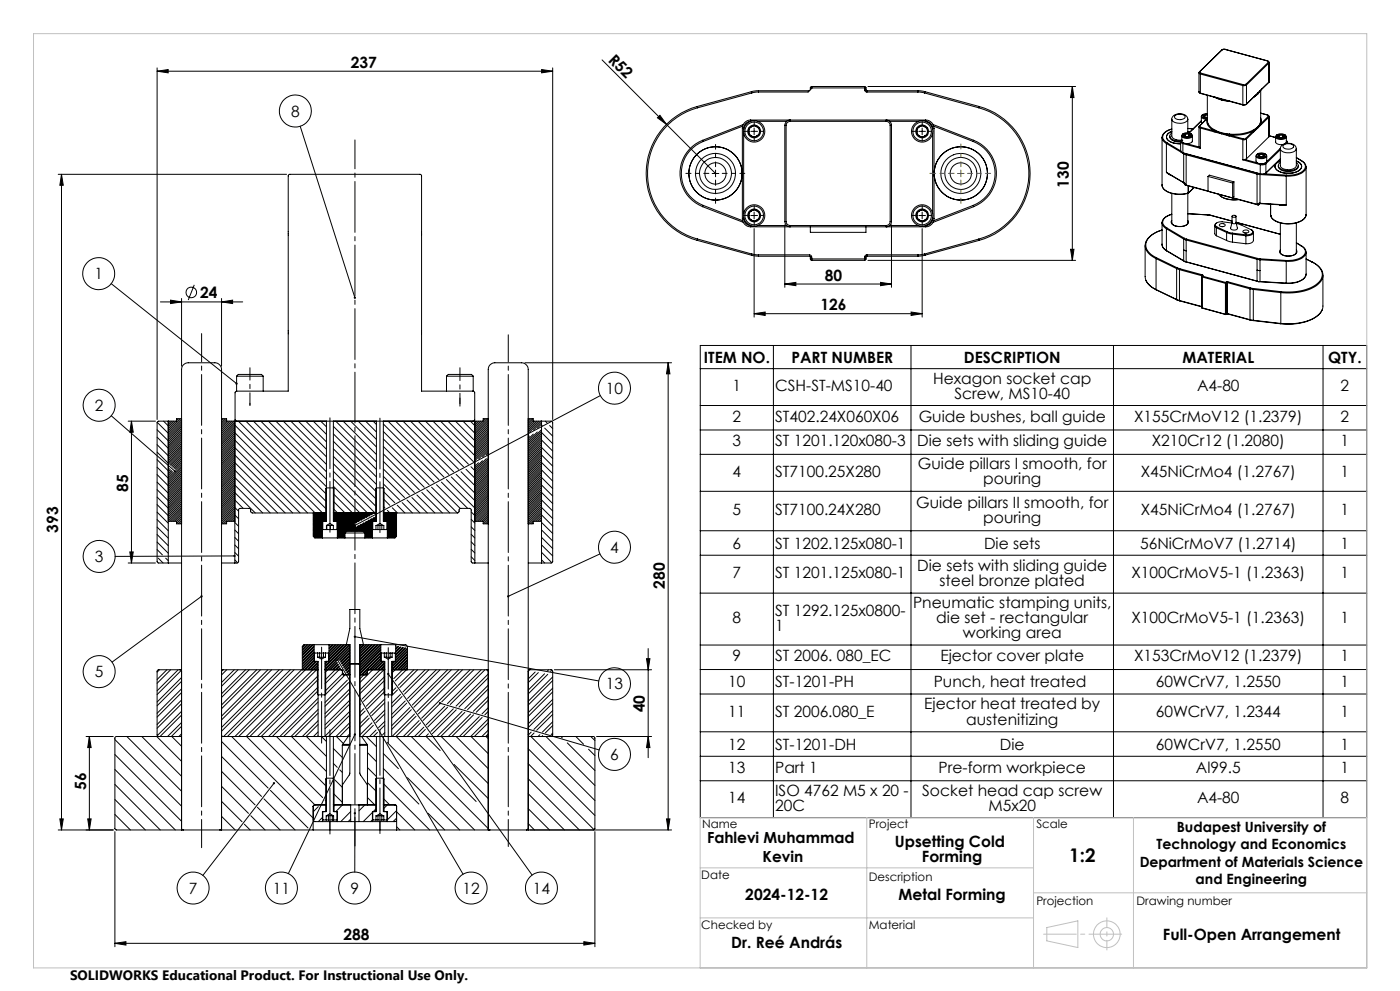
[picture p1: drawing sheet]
<svg xmlns="http://www.w3.org/2000/svg" width="420mm" height="297mm" viewBox="0 0 420 297" stroke-linecap="round" stroke-linejoin="round" font-family="sans-serif">
<defs><g id="words">
<text font-size="5.6" x="320.8" y="258.2">1:2</text>
<g font-size="4.7">
<text x="105.2" y="20.3">237</text>
<text x="182.3" y="18.1" transform="rotate(45 182.3 18.1)">R52</text>
<text x="87.3" y="34.9">8</text>
<text x="320.7" y="56.3" transform="rotate(-90 320.7 56.3)">130</text>
<text x="28.3" y="83.7">1</text>
<text x="60" y="89.4">24</text>
<text x="247.5" y="84.1">80</text>
<text x="246.2" y="93">126</text>
<text x="211.1" y="108.7">ITEM NO.</text>
<text x="237.4" y="108.7">PART NUMBER</text>
<text x="289.2" y="108.7">DESCRIPTION</text>
<text x="354.7" y="108.7">MATERIAL</text>
<text x="398.4" y="108.7">QTY.</text>
<text x="181.8" y="118">10</text>
<text x="219.8" y="117.2">1</text>
<text x="232.5" y="117.2">CSH-ST-MS10-40</text>
<text x="279.9" y="115">Hexagon socket cap</text>
<text x="286.3" y="119.5">Screw, MS10-40</text>
<text x="359.1" y="117.2">A4-80</text>
<text x="402.2" y="117.2">2</text>
<text x="28.5" y="123.1">2</text>
<text x="219.8" y="126.4">2</text>
<text x="232.5" y="126.4">ST402.24X060X06</text>
<text x="275.6" y="126.4">Guide bushes, ball guide</text>
<text x="340.2" y="126.4">X155CrMoV12 (1.2379)</text>
<text x="402.2" y="126.4">2</text>
<text x="219.8" y="133.8">3</text>
<text x="232.5" y="133.8">ST 1201.120x080-3</text>
<text x="275.2" y="133.8">Die sets with sliding guide</text>
<text x="345.5" y="133.8">X210Cr12 (1.2080)</text>
<text x="402.2" y="133.8">1</text>
<text x="219.8" y="142.9">4</text>
<text x="232.5" y="142.9">ST7100.25X280</text>
<text x="275.4" y="140.7">Guide pillars I smooth, for</text>
<text x="342.2" y="142.9">X45NiCrMo4 (1.2767)</text>
<text x="402.2" y="142.9">1</text>
<text x="38.5" y="147.5" transform="rotate(-90 38.5 147.5)">85</text>
<text x="295" y="145.2">pouring</text>
<text x="219.8" y="154.4">5</text>
<text x="232.5" y="154.4">ST7100.24X280</text>
<text x="274.8" y="152.1">Guide pillars II smooth, for</text>
<text x="342.2" y="154.4">X45NiCrMo4 (1.2767)</text>
<text x="402.2" y="154.4">1</text>
<text x="17.5" y="159.6" transform="rotate(-90 17.5 159.6)">393</text>
<text x="295" y="156.7">pouring</text>
<text x="183.1" y="165.7">4</text>
<text x="219.8" y="164.4">6</text>
<text x="232.5" y="164.4">ST 1202.125x080-1</text>
<text x="295.2" y="164.4">Die sets</text>
<text x="342" y="164.4">56NiCrMoV7 (1.2714)</text>
<text x="402.2" y="164.4">1</text>
<text x="28.5" y="168.4">3</text>
<text x="219.8" y="173.3">7</text>
<text x="232.5" y="173.3">ST 1201.125x080-1</text>
<text x="275.2" y="171.1">Die sets with sliding guide</text>
<text x="339.4" y="173.3">X100CrMoV5-1 (1.2363)</text>
<text x="402.2" y="173.3">1</text>
<text x="199.5" y="176.5" transform="rotate(-90 199.5 176.5)">280</text>
<text x="281.9" y="175.6">steel bronze plated</text>
<text x="232.5" y="184.5">ST 1292.125x0800-</text>
<text x="273.9" y="182.2">Pneumatic stamping units,</text>
<text x="219.8" y="186.8">8</text>
<text x="232.5" y="189">1</text>
<text x="280.9" y="186.8">die set - rectangular</text>
<text x="288.8" y="191.3">working area</text>
<text x="339.4" y="186.8">X100CrMoV5-1 (1.2363)</text>
<text x="402.2" y="186.8">1</text>
<text x="28.5" y="203">5</text>
<text x="219.8" y="198.2">9</text>
<text x="232.5" y="198.2">ST 2006. 080_EC</text>
<text x="282.1" y="198.2">Ejector cover plate</text>
<text x="340.2" y="198.2">X153CrMoV12 (1.2379)</text>
<text x="402.2" y="198.2">1</text>
<text x="181.8" y="206.6">13</text>
<text x="218.5" y="206">10</text>
<text x="232.5" y="206">ST-1201-PH</text>
<text x="280.1" y="206">Punch, heat treated</text>
<text x="346.7" y="206">60WCrV7, 1.2550</text>
<text x="402.2" y="206">1</text>
<text x="193.5" y="213.5" transform="rotate(-90 193.5 213.5)">40</text>
<text x="218.5" y="214.9">11</text>
<text x="232.5" y="214.9">ST 2006.080_E</text>
<text x="277.3" y="212.6">Ejector heat treated by</text>
<text x="346.7" y="214.9">60WCrV7, 1.2344</text>
<text x="402.2" y="214.9">1</text>
<text x="289.9" y="217.1">austenitizing</text>
<text x="183.1" y="227.8">6</text>
<text x="218.5" y="224.6">12</text>
<text x="232.5" y="224.6">ST-1201-DH</text>
<text x="300" y="224.6">Die</text>
<text x="346.7" y="224.6">60WCrV7, 1.2550</text>
<text x="402.2" y="224.6">1</text>
<text x="218.5" y="231.5">13</text>
<text x="232.5" y="231.5">Part 1</text>
<text x="281.6" y="231.5">Pre-form workpiece</text>
<text x="358.8" y="231.5">Al99.5</text>
<text x="402.2" y="231.5">1</text>
<text x="25.8" y="236.7" transform="rotate(-90 25.8 236.7)">56</text>
<text x="232.5" y="238.5">ISO 4762 M5 x 20 -</text>
<text x="276.7" y="238.5">Socket head cap screw</text>
<text x="218.5" y="240.7">14</text>
<text x="232.5" y="243">20C</text>
<text x="296.5" y="243">M5x20</text>
<text x="359.1" y="240.7">A4-80</text>
<text x="402.2" y="240.7">8</text>
<text x="268.5" y="253.7">Upsetting Cold</text>
<text x="276.6" y="258.2">Forming</text>
<text x="56.7" y="267.8">7</text>
<text x="81.9" y="267.8">11</text>
<text x="105.1" y="267.8">9</text>
<text x="138.8" y="267.8">12</text>
<text x="159.9" y="267.8">14</text>
<text x="223.6" y="269.6">2024-12-12</text>
<text x="269.6" y="269.6">Metal Forming</text>
<text x="103" y="281.7">288</text>
<text x="348.9" y="281.6">Full-Open Arrangement</text>
<text x="219.4" y="284.2">Dr. Reé András</text>
</g>
<g font-size="4.6">
<text x="212.1" y="252.6">Fahlevi Muhammad</text>
<text x="228.8" y="258.2">Kevin</text>
</g>
<g font-size="4.2">
<text x="353" y="249.3">Budapest University of</text>
<text x="347" y="254.5">Technology and Economics</text>
<text x="341.9" y="259.7">Department of Materials Science</text>
<text x="358.7" y="265">and Engineering</text>
</g>
<text font-size="4.1" x="21" y="293.7">SOLIDWORKS Educational Product. For Instructional Use Only.</text>
<g font-size="3.5">
<text x="210.6" y="248.3">Name</text>
<text x="260.6" y="248.3">Project</text>
<text x="310.9" y="248.3">Scale</text>
<text x="210.4" y="263.4">Date</text>
<text x="260.6" y="263.9">Description</text>
<text x="310.9" y="271.3">Projection</text>
<text x="341" y="271.3">Drawing number</text>
<text x="210.4" y="278.4">Checked by</text>
<text x="260.6" y="278.4">Material</text>
</g>
</g></defs>
<g fill="none" stroke="#000" stroke-width=".3">
<path d="M180.6 18l19.4 19.3M366.5 15l-6.7 6.5M366.7 14.9l-.2 .1M366.7 14.9l-6.8 6.6M367.5 14.8l-1 .2M367.5 14.8l-.8 .1M367.5 14.8l12.8 3.4M380.3 18.2l.4 .5M380.3 18.2l.2 .5M380.5 18.7l.1 .2M380.5 18.7l-6.7 6.6M380.6 18.9l.2-.2-.2 5.9"/>
<path d="M380.6 18.9l-6.7 6.6M380.6 18.9v5.7M47.1 21.3l3.3-.5v1zM47.1 20.4v105.3M47.1 21.3h118.7M90.1 37.8l16.4 51.4M162.5 20.8l3.3 .5-3.3 .5zM165.8 20.4v105.3M197.2 35.3l.8-.7 2 2.7zM200 37.3l14.7 14.7M209.2 31.9l.1 .4M209.2 31.9a20.8 20.8 0 0 0-15.3 20.1 20.8 20.8 0 0 0 15.3 20"/>
<path d="M209.3 32.3a20.4 20.4 0 0 0-15 19.7 20.4 20.4 0 0 0 15 19.6M222.7 38.5h.4M222.7 38.5v27M222.8 37.8l-11.8 4.6M223 37.3l-12.2 4.7M223.1 38.5v.3M223.1 39.9v24.1M224.6 39.4a.92 .92 0 0 1 .8-1.4 .95 .95 0 0 1 1.6 0l.9 .4v1M224.6 39.4a.93 .93 0 0 0 .9 1.4 .93 .93 0 0 0 1.6-.1 .9 .9 0 0 0 .8-1.3M224.6 39.4a1.61 1.61 0 0 0 1.7 1.6 1.61 1.61 0 0 0 1.6-1.6M224.6 39.4a1.61 1.61 0 0 1 1.7-1.6 1.61 1.61 0 0 1 1.6 1.6M225.1 36.4a2.11 2.11 0 0 0-2 2.1"/>
<path d="M225.2 36a2.47 2.47 0 0 0-2.5 2.5M225.2 36v.4M225.2 36h52.5M225.2 39.4h2.1M225.4 27.5l.1 .4M225.4 27.5l-16.2 4.4M225.5 27.9l-16.2 4.4M226.2 38.4v2M227.4 36.4h8.6M227.5 27.6l-2 .3M227.5 27.2l-2.1 .3M227.5 27.2v.4"/>
<path d="M227.5 27.2h15.4M235.4 37.6h.4M235.4 37.6v28.8M235.8 37.6v28.8M237 36.4v-.3a1.3 1.3 0 0 0-1.6 1.5M237 36.4a1.2 1.2 0 0 0-1.2 1.2M237 36.4h28.9M243.1 26.3h.4M243.1 26.3v.6M243.5 25.9v.4M243.5 25.9l-.4 .4M243.5 26.3l-1.1 1.3h-14.9"/>
<path d="M243.5 26.3h15.9M243.5 25.9h15.9M259.4 26.9l.3 .6 .4 .1M259.4 26.9h.4M259.4 26.3h.4M259.4 25.9v.4M259.4 25.9l.4 .4M259.4 26.3v.6M259.8 26.9l.3 .3M259.8 26.3v.6M260.1 27.2v.4M260.1 27.6h15.3"/>
<path d="M260.1 27.2h15.3M260.4 25.9h62.3M265.9 36.4v-.3a1.3 1.3 0 0 1 1.5 1.5M265.9 36.4a1.2 1.2 0 0 1 1.2 1.2M266.9 36.4h8.6M267.1 37.6h.3M267.1 37.6v28.8M267.4 37.6v28.8M275.1 39.4a.92 .92 0 0 1 .7-1.4l.8-.5 .8 .5a.92 .92 0 0 1 .8 1.4M275.1 39.4a.93 .93 0 0 0 .8 1.4 .9 .9 0 0 0 1.6-.1 .9 .9 0 0 0 .7-1.3M275.1 39.4a1.59 1.59 0 0 1 1.5-1.6 1.59 1.59 0 0 1 1.6 1.6M275.1 39.4a1.59 1.59 0 0 0 1.5 1.6 1.59 1.59 0 0 0 1.6-1.6"/>
<path d="M275.4 27.6l2 .3M275.4 27.2v.4M275.4 27.2l2.1 .3M275.7 39.4h1.9M276.6 38.4v2M277.4 27.9l16.3 4.4M277.5 27.5l-.1 .4M277.5 27.5l16.3 4.4M277.7 36a2.53 2.53 0 0 1 2.5 2.5M277.7 36v.4M277.8 36.4a2.11 2.11 0 0 1 2 2.1M279.8 38.5h.4"/>
<path d="M279.8 38.5v.3M279.8 39.9v24.1M279.9 37.3l12.2 4.7M280.1 37.8l11.9 4.6M280.2 38.5v27M293.7 32.3a20.4 20.4 0 0 1 15 19.7 20.4 20.4 0 0 1-15 19.6M293.8 31.9a20.8 20.8 0 0 1 15.2 20.1 20.8 20.8 0 0 1-15.2 20M293.8 31.9l-.1 .4M321.7 25.9v52.1M321.7 25.9l.5 3.3h-1zM351.5 35.7a2.62 2.62 0 0 1 4.1-1.2l.5 .4 .2 .8M351.5 38.7a3.1 3.1 0 0 0-2.8 2.8l.2 .7 1 .8"/>
<path d="M351.5 39.9a1.1 1.1 0 0 0-.5 1.2 1.1 1.1 0 0 0 1 .8l2.2 .4M351.5 35.7v5.1a2.11 2.11 0 0 0 2.5 1.2h.5M351.5 35.7a2.66 2.66 0 0 0 3.4 1.2l1-.5 .4-.7M351.5 38.7a2.78 2.78 0 0 0-2.7 2.6l.6 1 .7 .5M352.4 34.7a2.1 2.1 0 0 1 3.1 .4 1.98 1.98 0 0 1-3.1 0zM356.3 39.4l.6 .2zM356.3 35.7v4.1M356.3 38.5l1.7 .1M356.3 38.5l1.6 .1M359.7 27.5l.5 .5M359.7 38v6.1M359.7 21.8l.4 .4"/>
<path d="M359.7 27.5l.4 .4M359.7 38l.4 .4M359.7 21.8v5.7M359.8 21.5l-.1 .3M359.8 37.7l-.1 .3M359.9 21.5v.2l.3 .2M359.9 37.7v.3l.3 .1M359.9 21.5h-.1M359.9 37.7h-.1M360.1 27.9l.1 .1M360.1 22.2l12.8 3.4M360.1 27.9l4.1 1.1"/>
<path d="M360.1 22.2v5.7M360.1 38.4v6M360.1 38.4l4.1 1.1M360.2 28l4.1 1.1M360.2 21.9l-.1 .3M360.2 38.1l-.1 .3M360.2 21.9l12.8 3.5M360.2 38.1l4.1 1.2M360.4 34.9v1.6l.2 .4M360.4 36.2l-3.7 3.6M360.4 36.3l-3.6 3.6M360.7 34.4a.66 .66 0 0 0-.2 .8 .66 .66 0 0 0 .7 .4l.6 .1"/>
<path d="M360.8 34.4a.69 .69 0 0 0 0 .9 .69 .69 0 0 0 .8 .2h.5M360.9 34.3l-.2 .1M361.5 34.4l.7 .1M361.5 34.4l-.4 .4 .2 .3M361.5 34.4v.8M361.6 35.2h.6h-.5M362 35.6h.1M362 35.6l-2.2 2.1M362.1 35.6a3.2 3.2 0 0 0 2.2 3.7M362.1 35.6l-2.2 2.1M362.2 28.6v7.5a3.5 3.5 0 0 0 2.3 2.9M362.2 35.4l-.2 .2z"/>
<path d="M362.2 34l-1.4 .4M362.2 34.3a.6 .6 0 0 0-.8 0 .6 .6 0 0 0-.1 .8l.9 .1M362.2 35.6h-.1M364.2 29l.1 .1M364.2 29l2.3 .6M364.2 39.5l2.3 .6M364.3 29.1l2.2 .7M364.3 39.4l2.2 .5M364.3 39.4l-.1 .1M364.3 29.1h.1M364.3 39.3v.1M364.4 29.1l2.1 .9"/>
<path d="M364.5 39.2l2 .7M364.5 39.2l-.2 .1M364.5 39l2 .8M364.5 39v.2M366.5 29.8l2.2 .5M366.5 30l2.5 .4M366.5 39.8l2.3 .4M366.5 29.6v.2M366.5 29.8v.2M366.5 39.8v.1M366.5 39.9l2.3 .5M366.5 39.9l2.2 .7"/>
<path d="M366.5 39.9v.2M366.5 29.6l2.2 .6M368.7 30.2v.1M368.7 30.3l4.2 1.2M368.7 30.2l4.2 1.2M372.9 31.4v.1M372.9 25.6v5.8M373 25.4l-.1 .2M373.8 25.3l-.8 .1M373.8 25.3l.1 .2M373.9 31.3l-1 .2M373.9 25.5l-1 .1"/>
<path d="M373.9 31.2l-1 .2M373.9 31.2v.1M373.9 25.5v5.7M375.8 39.1a13.2 13.2 0 0 1-7 1.1M375.8 39.1v.1M375.8 39.2l.1 .1M375.9 39.3a13.3 13.3 0 0 1-7.1 1.2M375.9 39.3l.2 .1M375.9 39.3l-2.1 2.1M376.1 39.4v.1M376.1 29.1h.1M376.1 29.1l-2.2 2.2"/>
<path d="M376.1 29.1l-2.2 2.1M376.1 39.5l-2.2 2.2M376.5 28.8l-.1 .1M377.3 38.1l-1.5 1M377.3 28.1l-1.2 1.1 .3-.3M377.3 27.9v.2M377.3 28.1v.2M377.3 38.2l-1.5 1M377.3 38.1v.1M377.3 38.2l-1.2 1.2M377.3 38.2v.2M377.3 28.3l-1.1 .7"/>
<path d="M377.3 28.1l-.9 .8M377.3 27.9l-1.2 1.2M377.3 38.4l-1.2 1.1M377.9 27.4l-.6 .9M378 27.2l-.7 .9M378.1 36.8l-.8 1.3M378.1 36.8v.2M378.1 37l-.8 1.2M378.1 37h.2M378.2 27.1l-.1 9.7M378.2 35.4l.2 .8-.1 .8M378.2 33.9l2.1 .6"/>
<path d="M378.3 37l.1 .1M378.4 37.1l-1.1 1.1M378.4 37.1l.1 .1M378.5 26.8l-1.2 1.3M378.5 26.7l-.1 .2M378.5 26.7l-1.2 1.2M378.5 37.2l-1.2 1.2M380.2 34.5l.3 .4M380.2 34.5h.1M380.3 34.5l.4 .4M380.5 34.9l.1 .2M380.5 34.9l-2.2 2.1"/>
<path d="M380.6 24.7l-2.2 2.1M380.6 35.1l.2-.2-.2 6.1M380.6 24.6v.1M380.6 24.6l-2.1 2.1M380.6 35.1v5.9M380.6 35.1l-2.1 2.1M380.7 24.4l-.1 .3M17.5 52.2h68.5M18.5 52.2l.5 3.3h-1zM18.5 52.2v196.5M210.8 42l.2 .4M210.8 42a10.7 10.7 0 0 0-6.8 10 10.7 10.7 0 0 0 6.8 9.9"/>
<path d="M211 42.4a10.3 10.3 0 0 0-6.6 9.6 10.3 10.3 0 0 0 6.6 9.6M213.6 52h2.1M214.7 51v2M292 42.4a10.3 10.3 0 0 1 6.5 9.6 10.3 10.3 0 0 1-6.5 9.6M292.1 42l-.1 .4M292.1 42a10.7 10.7 0 0 1 6.8 10 10.7 10.7 0 0 1-6.8 9.9M348.6 55.4a3.3 3.3 0 0 0 3.4 2.7 9.4 9.4 0 0 0 4.4-.1M348.6 41.2v14.2a3.5 3.5 0 0 0 3.6 2.6l2.5 .2 1.7-.3M349.9 51.6l1.4 .9M349.9 51.6l.9 .6M349.9 43v8.6M349.9 43l5.2 3.1"/>
<path d="M349.9 51.6l5.2 3.1M350.1 42.8l-.2 .2M350.1 42.8l4.1 2.4M350.3 40.1l1.2-.7a1.55 1.55 0 0 0-1.5 1.2 1.55 1.55 0 0 0 .8 1.7 6.6 6.6 0 0 0 3.4 .8 4 4 0 0 1-4.2-1.9zM350.7 52.2l4.5 2.6M350.9 40.8a2.08 2.08 0 0 0 2.5 1.7l.8 .1M351.5 58v8.7a3.1 3.1 0 0 0 4.7 .5l.1-.3v-8.9M354.2 42.5l.7 .5M354.2 45.2l.7 .6M354.2 42.5v2.7M354.2 45.2l.1 .3 .6 .4M354.2 42.4v.1"/>
<path d="M354.4 42.1l-.2 .3M354.5 40.7v1.5a1.96 1.96 0 0 0 3.2 0v-1.5M354.5 42h.1M354.5 42a.42 .42 0 0 0 0 .5 .42 .42 0 0 0 .4 .3M354.5 42l-.1 .1M354.5 41.9l-.1 .2M354.9 45.8v.1M354.9 45.8l23.2 6.3M354.9 43v2.8M354.9 43l5.2 1.4M354.9 40.2a1.78 1.78 0 0 1 2.6 .3 1.71 1.71 0 0 1-2.8 0zM354.9 45.9l23.2 6.3"/>
<path d="M355 42.8l-.1 .2M355 40.1a.67 .67 0 0 0-.4 .8 .67 .67 0 0 0 .7 .5 1.82 1.82 0 0 0 2.4-.8l-.4-.5M355.1 46.1l.7 .3M355.1 54.7l.1 .1M355.1 46.1v8.6M355.2 45.9l-.1 .2M355.2 54.8l.1 .1M355.2 40.3a1.18 1.18 0 0 1 1.9 .3 1.05 1.05 0 0 1-1 .4 1.05 1.05 0 0 1-.9-.7zM355.2 54.8l.4 .5M355.3 54.9l.2 .3M355.5 55.3l.1 .2M355.5 55.2l.1 .1"/>
<path d="M355.5 55.3l.1 .1M355.5 55.2v.1M355.6 55.4l.2 .1M355.6 55.4v.1M355.6 55.3v.1M355.6 55.5l.3 .1M355.6 40.1l-.4 .4 .2 .3M355.6 40.1v.8M355.7 41h.4M355.8 41h.3M355.8 55.5l.1 .1M355.8 46.4v9.1"/>
<path d="M355.8 46.4l21.3 5.8M355.8 55.5l14 3.8M355.9 55.6l21.3 5.7M355.9 46.1l-.1 .3M355.9 43l3.8 1.1M356.1 41h.3M356.4 57.9v.1M356.4 55.7v2.2M356.5 57.9l-.1 .1M356.5 57.8l-.1 .1M356.5 57.8v.1M356.5 55.7v2.1"/>
<path d="M356.6 40.1l.4 .4-.2 .3M356.6 40.1h-1M356.6 40.1v.9h-.5M358.2 56.2l-1.7 1.6M358.2 56.2l-1.7 1.7M359.7 44.1l.4 .3M362.4 52.9l.4-.4 7.4 2M362.4 52.9l7.4 2M362.4 52.9v4.4M365.5 58.2a6.8 6.8 0 0 0 5.9 1.6M366.2 58.8a7.4 7.4 0 0 0 5.3 1M366.5 40.1l2.2 .6"/>
<path d="M368.7 40.6v.1M368.7 40.7l4.2 1.1M368.8 40.5l-.1 .1M368.8 40.5l4.2 1.1M368.8 40.4v.1M368.8 40.2v.2M369.8 54.9v4.4M369.9 59.3l7.2 1.9M370.2 54.5v4.4l-.4 .4M370.2 54.5l-.4 .4M372.9 41.8v6.1M372.9 47.9l5.2 1.5"/>
<path d="M373 41.6l-.1 .2M373.4 47.8l-.5 .1M373.4 47.8l3.8 1M373.8 41.4l-.8 .2M373.8 41.4l.1 .3M373.9 41.7l-1 .1M373.9 47.6l-.5 .2M373.9 41.7v5.9M376.8 46.7v1.6a1.94 1.94 0 0 0 3.2 0v-1.6M377.1 52.2l.9 .1M377.1 52.2v9M377.2 46.2a1.76 1.76 0 0 1 2.6 .4 1.73 1.73 0 0 1-2.8-.1z"/>
<path d="M377.2 51.9l-.1 .3M377.3 46.1a.69 .69 0 0 0-.5 .8 .69 .69 0 0 0 .8 .5 1.81 1.81 0 0 0 2.4-.7l-.4-.6M377.5 46.4a1.3 1.3 0 0 1 1.9 .1 1.12 1.12 0 0 1-1.9 0zM377.9 46.2h.9M377.9 46.2l-.4 .4 .2 .3M377.9 46.2v.8M378 52.1v.2M378 52.3v8.6M378 52.3l7.9 .5M378.1 52.1v.1M378.1 49.4v2.7M378.2 49.1l-.1 .3"/>
<path d="M378.4 47h-.3M378.4 47h.3M378.4 47h-.4M378.4 47h.4M378.8 46.2l.5 .4-.2 .3M378.8 47h.1M378.8 46.2v.8M379.4 52.1l6.5 .4M379.6 48.9l.2 .2M379.6 48.9l-1.4 .2M379.7 48.8l-.1 .1M379.7 51.9l-.6 .3h-1"/>
<path d="M379.8 49.1l-.5 .3h-1.2M379.8 51.8l-1 .4-.7-.1M379.8 51.8l-.1 .1M379.8 51.8l4.3-4.1-4.4 4.2M379.8 49.1v2.7M380.6 41l-6.7 6.6M380.8 40.7l1.9 .5M382.7 41v1.5a1.87 1.87 0 0 0 2.4 .7M383 48.9l1.1-.7a1.62 1.62 0 0 0-1.6 1.5 1.62 1.62 0 0 0 1.4 1.7 5.9 5.9 0 0 0 6.4-1 1.68 1.68 0 0 0-1.4-2.2 1.59 1.59 0 0 1 1.5 1.3 1.59 1.59 0 0 1-.9 1.8 6 6 0 0 1-6.8-.9l-.2-.8zM383 40.5a1.76 1.76 0 0 1 2.7 .3 1.68 1.68 0 0 1-2.8 0zM383.2 40.4l-.2 .1M383.4 40.6a1.15 1.15 0 0 1 1.8 .3 1.03 1.03 0 0 1-1 .5 1.03 1.03 0 0 1-.8-.8z"/>
<path d="M383.5 49.6a1.88 1.88 0 0 0 2.2 1.8 3.2 3.2 0 0 0 3.8-1.5v-.3M383.8 40.5l-.4 .3 .2 .3M383.8 40.5v.7M383.9 41.3h.4M384 41.3h.3M384.1 44.6a2.61 2.61 0 0 1 4.1-1.2l.6 .6 .1 .6M384.1 44.6a2.48 2.48 0 0 0 3.3 1.1l1-.4 .5-.7v5a3.1 3.1 0 0 1-4.4 .7l-.4-.6zM384.1 48.7a1.17 1.17 0 0 0-.6 1.3 1.17 1.17 0 0 0 1.2 .9 4.4 4.4 0 0 0 4.7-.9v-.7l-.5-.6M384.1 44.4l-4.2 4.1M384.1 44.9l-4.3 4.2M384.3 41.3h.3M384.7 40.4l.5 .4-.2 .3"/>
<path d="M384.7 40.4l-.9 .1M384.7 40.4v.9h-.4M385 43.5a2.23 2.23 0 0 1 3.1 .3 1.92 1.92 0 0 1-3.2 .1zM385.4 40.4a.67 .67 0 0 1 .5 .8 .67 .67 0 0 1-.8 .5 1.84 1.84 0 0 1-2.4-.7l.3-.5M385.9 52.8v8.6M385.9 42.1l.3 .3-.1 .5M385.9 42.7l.2 .2M385.9 52.5v.3M385.9 41v1.6l-.4 .5M385.9 42.2v.5M385.9 42.7l-.1 .1M386.1 42.9l-.1 .1"/>
<path d="M386.1 42.9v.1M386.2 42.6v.4M388.9 47.2l1.6 1M388.9 47.3l1.4 .9M390.3 48.2a1.83 1.83 0 0 1 1.3 1.7 1.83 1.83 0 0 1-1.3 1.7 8.2 8.2 0 0 1-4.4 .9M390.3 48.2h.2M390.5 48.2a2.28 2.28 0 0 1 1.3 1.8M391.8 50v14.4M391.8 50.1a3.6 3.6 0 0 1-3.4 2.5l-2.5 .2M126.5 70.2h.1M209.2 72l16.2 4.5M209.3 71.6l-.1 .4"/>
<path d="M209.3 71.6l16.2 4.5M210.8 61.9l12.2 4.7M211 61.6l-.2 .3M211 61.6l11.8 4.5M222.7 65.5h.4M222.7 65.5a2.47 2.47 0 0 0 2.5 2.5M223.1 65.5a2.11 2.11 0 0 0 2 2.1M223.1 65.2v.3M224.6 64.6a.92 .92 0 0 1 .8-1.4 .93 .93 0 0 1 1.6 0 .95 .95 0 0 1 .9 1.4M224.6 64.6a.92 .92 0 0 0 .9 1.4 .95 .95 0 0 0 1.6 0 .92 .92 0 0 0 .8-1.4M224.6 64.6a1.61 1.61 0 0 1 1.7-1.6 1.61 1.61 0 0 1 1.6 1.6M224.6 64.6a1.61 1.61 0 0 0 1.7 1.6 1.61 1.61 0 0 0 1.6-1.6"/>
<path d="M225.2 67.6v.4M225.2 68h52.5M225.2 64.6h2.1M225.4 76.5l2.1 .3M225.5 76.1l2 .3M225.5 76.1l-.1 .4M226.2 68.5v26.5M226.2 63.6v2M227.4 67.6h8.6M227.5 76.4v.4M227.5 76.4h15.4M227.5 76.8h15.4"/>
<path d="M235.4 66.4h.4M235.4 66.4a1.41 1.41 0 0 0 1.6 1.5v-.3M235.4 67.4v18.7M235.8 66.4a1.2 1.2 0 0 0 1.2 1.2M237 67.6h28.9M242.9 76.4l.4 .2 .2 .4M242.9 76.4v.4M242.9 76.8l.2 .2M243.1 77h.4M243.1 77.6h.4M243.1 77.6l.4 .4M243.1 68v1.6h16.7v-1.6"/>
<path d="M243.1 77v.6M243.5 77.6v.4M243.5 77v.6M243.5 77.6h15.9M243.5 78h15.9M259.4 77h.4M259.4 77.6h.4M259.4 77.6v.4M259.4 77v.6M259.8 77.6l-.4 .4M259.8 77v.6M260.1 76.4l-.5 .2-.2 .4"/>
<path d="M260.1 76.8l-.3 .2M260.1 76.4v.4M260.1 76.4h15.3M260.1 76.8h15.3M260.4 78h62.3M266.9 67.6h8.6M267.1 66.4a1.2 1.2 0 0 1-1.2 1.2M267.1 66.4h.3M267.4 66.4a1.41 1.41 0 0 1-1.5 1.5v-.3M267.4 67.4v18.7M275.1 64.6a.92 .92 0 0 1 .7-1.4 .9 .9 0 0 1 1.6 0 .95 .95 0 0 1 .8 1.4M275.1 64.6a.92 .92 0 0 0 .8 1.4l.7 .4 .9-.4a.92 .92 0 0 0 .7-1.4"/>
<path d="M275.1 64.6a1.59 1.59 0 0 0 1.5 1.6 1.59 1.59 0 0 0 1.6-1.6M275.1 64.6a1.59 1.59 0 0 1 1.5-1.6 1.59 1.59 0 0 1 1.6 1.6M275.4 76.4v.4M275.7 64.6h1.9M276.6 68.5v26.5M276.6 63.6v2M277.4 76.1l-2 .3M277.4 76.1l.1 .4M277.5 76.5l-2.1 .3M277.7 67.6v.4M279.8 65.5h.4M279.8 65.5a2.11 2.11 0 0 1-2 2.1"/>
<path d="M279.8 65.2v.3M280.2 65.5a2.53 2.53 0 0 1-2.5 2.5M292 61.6l.1 .3M292 61.6l-11.9 4.5M292.1 61.9l-12.2 4.7M293.7 71.6l.1 .4M293.7 71.6l-16.3 4.5M293.8 72l-16.3 4.5M321.2 74.7h1l-.5 3.3zM343.5 73.6v9.3a4.7 4.7 0 0 0 3.3 3.9M343.8 72.4a3.5 3.5 0 0 0 1.9 4.4l1.1 .7M346.8 77.5l6.2 3"/>
<path d="M346.8 77.5v9.3M347 77.3l-.2 .2M347 77.3l6.1 3M348.6 66.8a3.2 3.2 0 0 1 2.9-2.6 3.4 3.4 0 0 0-2.7 2.4l.1 .6 1.2 1.1M348.6 73.1a2.38 2.38 0 0 0 1.4 2.1M348.6 68.9a7.4 7.4 0 0 0-4.8 3.5M348.6 69a5.9 5.9 0 0 0-4.9 4.3 4.6 4.6 0 0 0 3.3 4M349.9 75.1l.1 .1M349.9 68.5l-1-.8-.3-.9 .1 6.8 .2 .6 1 .9M349.9 68.5l5.2 3.1M349.9 75.1l5.2 3M349.9 68.5v6.6"/>
<path d="M350 75.2l5.4 3.2M350.1 68.3l-.2 .2M350.1 68.3l5.2 3.1M351.5 66.1a1.32 1.32 0 0 0 .3 1.3 1.32 1.32 0 0 0 1.3 .4 2.91 2.91 0 0 0 3.4-1.1l-.2-.6M355.1 71.6l.7 .3M355.1 74.9l.7 .3M355.1 78.1l.4 .3M355.1 71.6v6.5M355.3 71.4l.6 .2M355.3 71.4l-.2 .2M355.5 78.4l.3 .1M355.5 78.4l22.1 6"/>
<path d="M355.8 71.9l21.3 5.8M355.8 71.9v6.6M355.8 78.5l21.3 5.7M355.9 71.6l-.1 .3M355.9 71.6l21.3 5.8M356.3 64l6.1 .4M362.4 64.4l.8 .2M362.4 64.4h.1M363.2 64.6l6.4 1.7M364.4 67.6v2.5l.5 .6M364.9 68.3l3.1 1.4M364.9 68.3v2.4"/>
<path d="M364.9 70.7l3.1 1.4M365 66.8a.73 .73 0 0 0-.6 .7 .73 .73 0 0 0 .5 .8M365.1 68l3 1.4M365.1 68l-.2 .3M365.8 67.3a1.02 1.02 0 0 1 1.7 .3 1.16 1.16 0 0 1-1.7-.2zM366.5 67.9h.4M368 69.7l1.7 .5M368 72.1l1.7 .5M368 69.7v2.4M368.1 69.4l1.7 .5M368.1 69.4l-.1 .3M369.6 66.8a.77 .77 0 0 0 1.2 0"/>
<path d="M369.6 66.7l-.4 1.7a1.17 1.17 0 0 0 2 0l-.4-1.7M369.6 66.8l-3-.3a1.62 1.62 0 0 0-2 1l.5 .5M369.6 64.8v2M369.6 64.7a.56 .56 0 0 1 .7-.2 .56 .56 0 0 1 .4 .5 .66 .66 0 0 1-1.1-.3zM369.7 70.2l4.1 .5M369.7 72.6l4.1 .5M369.7 70.2v2.4M369.8 69.9l4 .5M369.8 69.9l-.1 .3M370.8 66.6l13.3 3.6M370.8 64.8v2M370.9 67l1.4 .4 3.1 1.5a.75 .75 0 0 1 .4 .9 .75 .75 0 0 1-.9 .5l-1.1 .1"/>
<path d="M373 69.1a.97 .97 0 0 1 1.6 .4 1.13 1.13 0 0 1-1.7-.1zM373.6 69.8h.3M373.8 70.7v2.4M373.8 70.4v.3M375.5 68.9a.87 .87 0 0 1 .5 1.1 .87 .87 0 0 1-1.1 .6l-1.1 .1M376 69.6v2.4a1.77 1.77 0 0 1-2.2 1.1M377.1 77.7l.9 .2M377.1 61.2l.3 .1M377.1 61.2l.1 .1M377.1 77.7v6.5M377.2 61.3l.2 .1M377.2 77.4l.8 .2"/>
<path d="M377.2 77.4l-.1 .3M377.4 61.3v.1M377.4 61.2v.1M377.6 61.3l-.2 .1M377.6 61.1l-.2 .1M377.6 61.3h-.2M377.6 61.3h.1M377.6 61.1v.2M377.8 61l-.2 .1M377.8 60.9h.2M377.8 60.9l-.4 .3M377.8 60.9v.1"/>
<path d="M377.8 61h.2M377.9 61l-.3 .3M378 61l-.4 .3M378 61l7.9 .4M378 60.9v.1M378 77.9l7.9 .4M378 77.9v6.5M378 60.9l7.9 .5M378 77.6v.3M378 77.6l7.9 .5M381.2 64.6h.1M381.2 61.2v3.4"/>
<path d="M383.8 61.4h.1M383.9 61.4h2M383.9 61.4h.1M384.1 66.8v8.8a3.1 3.1 0 0 0 4.6 .4l.2-.3v-8.9M384.1 74.9a1 1 0 0 0 .8 1.6 3.6 3.6 0 0 0 4.1-.8l-.1-.8M385.9 78.3v6.5M385.9 78.1v.2M388.9 72.7l1.6 1M388.9 72.8l1.4 .9M390.3 73.7a1.83 1.83 0 0 1 1.3 1.8 1.83 1.83 0 0 1-1.3 1.7 8.6 8.6 0 0 1-4.4 .9M390.3 73.7h.2M390.5 73.7a2.28 2.28 0 0 1 1.3 1.9v6.6"/>
<path d="M391.8 64.4a3.6 3.6 0 0 1-3.5 2.6 7.6 7.6 0 0 1-6.7-1.6l-.4-.8M391.8 75.6a3.6 3.6 0 0 1-3.4 2.6l-2.5 .1M391.8 64.4a4.4 4.4 0 0 1-4.4 2.6 6.6 6.6 0 0 1-6.1-2.1l-.1-.3M393.5 78.5a4.4 4.4 0 0 1 3.1 4.3 7 7 0 0 1-5.6 4.2 19.8 19.8 0 0 1-6.7 .4M393.5 78.5h.1M393.5 78.5l-1.7-.9 1.8 .9M393.6 78.5a6.2 6.2 0 0 1 3 2.7M33.4 85l37.6 30M48.1 90.5h24.7M51.2 90l3.3 .5-3.3 .5zM54.5 89.5v20.2M58.3 85.4l-1.8 4.5"/>
<path d="M66.5 90.5l3.3-.5v1zM66.5 89.5v20.2M226.2 94l3.4-.5v1zM226.2 94h50.4M235.4 85.1l3.4-.5v1zM235.4 85.1h32M264.2 84.6l3.2 .5-3.2 .5zM273.3 93.5l3.3 .5-3.3 .5zM343.8 84.1a6.2 6.2 0 0 0 3.1 2.8M346.8 86.8l.1 .1M346.8 86.8l6.2 2.9M346.9 86.9l6.1 2.9"/>
<path d="M353 80.5l.8 .3M353 89.7l.8 .4M353 89.7v.1M353 80.5v9.2M353 89.8l.9 .4M353.1 80.3l.8 .2M353.1 80.3l-.1 .2M353.8 90.1l.1 .1M353.8 90.1l6.7 1.8M353.8 80.8l6.8 1.9M353.8 80.8v9.3M353.9 90.2l6.6 1.8"/>
<path d="M353.9 80.5l-.1 .3M353.9 80.5l6.8 1.9M360.5 92.2l.2 .2M360.5 82.9l.1 .1M360.5 92.2h.1M360.5 82.9v9.3M360.6 82.8l-.1 .1M360.6 82.8h.1M360.6 82.7h.1M360.6 92.2l.1 .2M360.6 83l7 1.9M360.6 92.2l7 2"/>
<path d="M360.6 83v9.2M360.7 92.4l7 1.9M360.7 82.4l.2 .2M360.7 82.8l-.1 .2M360.7 82.4l-.1 .3M360.7 82.8l7 1.9M360.9 82.6l-.3 .2M360.9 82.6l-.2 .2M367.6 94.2l.1 .1M367.6 84.9v9.3M367.7 84.7l-.1 .2M367.7 84.7l.2 .2"/>
<path d="M367.9 94.2l-.2 .1M367.9 84.5l.2 .2M367.9 84.5l-.2 .2M367.9 84.9h-.3M367.9 94.1l-.3 .1M367.9 94.1v.1M367.9 84.9v9.2M368 94.1h.3M368 94.1l-.1 .1M368.1 94l-.1 .1M368.1 84.7l-.2 .2M368.1 94l-.2 .1"/>
<path d="M368.1 84.7v9.3M368.2 84.7h-.1M368.2 94h-.1M368.2 94l.1 .1M368.2 84.7l6.8 1.9M368.2 94l6.8 1.8M368.2 84.7v9.3M368.3 94.1l6.7 1.8M368.3 84.5h-.4M368.3 84.5l-.1 .2M368.3 84.5l6.8 1.8M375 86.6l1 .1"/>
<path d="M375 95.8l1 .2M375 95.8v.1M375 86.6v9.2M375 95.9l1 .2M375.1 86.3l1 .2M375.1 86.3l-.1 .3M376 96v.1M376 86.7l8.2 1M376 96l8.2 .9M376 86.7v9.3M376 96.1l8.2 .9M376.1 86.5l-.1 .2"/>
<path d="M376.1 86.5l8.2 .9M377.1 81l.9 .1M377.1 84.2l.5 .2M377.6 84.4l8.3 .5M378 84.4h-.4M378 84.4l7.9 .4M384.2 96.9v.1M384.2 87.7v9.2M384.3 87.4l-.1 .3M385.9 84.8v.1M391.8 82.2a3.2 3.2 0 0 1-2.8 2.4l-3.1 .3M391.8 82.2a4 4 0 0 1-4 2.6h-1.9"/>
<path d="M396.6 93a9.2 9.2 0 0 1-7.1 3.9l-2.4 .3-2.9-.2M396.6 81.3a3.7 3.7 0 0 1-2.1 4.6 17 17 0 0 1-10.3 1.8M396.9 82.4v9.3a4.7 4.7 0 0 1-3.7 4.1 18.3 18.3 0 0 1-9 1.1M71 112.7v4.5h15.5v-64.6l.4-.4 39.4 .2 .2 64.8h15.5v-4.5M71 112.7h8M71 112.7l.5-.5h7l.5 .5M71 117.2l-.5 .4v8.2l.5 .4M79 112.7v4.5M133.9 112.7h8.1M133.9 112.7l.6-.5h7l.5 .5M133.9 112.7v4.5M141.9 117.2l.5 .5v8l-.5 .5"/>
<path d="M157.5 108.7h44M180.1 118.6l-73.6 38.9M200.4 108.7v140M200.4 108.7l.6 3.3h-1zM210.1 103.5h199.9v141.5h-199.9zM210.1 110.5h199.9M232 103.5v141.5M273.3 103.5v141.5M334 103.5v141.5M396.9 103.5v141.5M33.4 124.6l19.1 16.6M38.5 126.2h8.1"/>
<path d="M39.4 126.2v42.5M39.4 126.2l.6 3.3h-1.1zM47.1 137.8l3.4 3.3M47.1 135.5l3.4 3.3M47.1 133.3l3.4 3.3M47.1 131l3.4 3.4M47.1 128.8l3.4 3.3M47.2 126.6l3.3 3.3M49.1 126.2l1.4 1.4M50.5 126.2v42.5M51 126.2l-.5 .6M51.6 126.2l-1.1 1.2"/>
<path d="M52.2 126.2l-1.7 1.7M52.7 126.2l-2.2 2.3M53.5 125.5l-.5 .5M54 125.5l-3.5 3.5M54.5 125.5h-1.5v.7h-5.4l-.5 .4v41.7l.4 .4h3M54.5 125.6l-4 4M54.5 126.2l-4 4M54.5 126.7l-4 4M54.5 127.3l-4 4M54.5 127.8l-4 4.1M54.5 128.4l-4 4M54.5 129l-4 4"/>
<path d="M54.5 129.5l-4 4.1M54.5 130.1l-4 4M54.5 130.7l-4 4M54.5 131.2l-4 4M54.5 131.8l-4 4M54.5 132.4l-4 3.9M54.5 132.9l-4 4M54.5 133.5l-4 4M54.5 134l-4 4M54.5 134.6l-4 4M54.5 135.1l-3.9 3.9M54.5 135.7l-3.6 3.6"/>
<path d="M54.5 136.3l-3.3 3.2M54.5 136.8l-3 3M54.5 137.4l-2.7 2.6M54.5 138l-2.4 2.3M54.5 138.5l-2.1 2M54.5 139.1l-1.8 1.7M54.5 139.7l-4 3.9M66.5 125.5h1.5v.7h77v-.7h1.5M67 125.5l-.5 .5M67.5 125.5l-1 1M68 125.6l-1.5 1.5M68 126.1l-1.5 1.5"/>
<path d="M68.4 126.2l-1.9 2M69 126.2l-2.5 2.6M69.6 126.2l-3.1 3.1M70.1 126.2l-3.6 3.7M70.4 126.2v42.5M70.4 126.5l-3.9 4M70.4 129.3l-3.9 3.9M70.4 129.8l-3.9 4M70.4 132.6l-3.9 4M70.4 135.4l-3.9 4M70.4 138.8l-3.9 4M70.4 127l-3.9 4"/>
<path d="M70.4 127.6l-3.9 4M70.4 128.1l-3.9 4M70.4 128.7l-3.9 4M70.4 130.4l-3.9 4M70.4 130.9l-3.9 4M70.4 131.5l-3.9 4M70.4 132.1l-3.9 4M70.4 133.2l-3.9 4M70.4 133.7l-3.9 4.1M70.4 134.3l-3.9 4M70.4 134.9l-3.9 4M70.4 136l-3.9 4"/>
<path d="M70.4 136.6l-3.9 3.9M70.4 137.1l-3.9 4M70.4 137.7l-3.9 4M70.4 138.3l-3.9 3.9M70.4 139.3l-3.9 4.1M70.4 139.9l-3.9 4M70.4 138.6l15.1 15.1M70.4 136.4l17.4 17.3M70.4 134.2l19.6 19.5M70.4 131.9l21.9 21.8M70.4 129.7l24.1 24M70.4 127.4l26.4 26.3"/>
<path d="M71.5 126.2l26.4 26.4M73.8 126.2l24.1 24.2M76 126.2l21.9 21.9M78.2 126.2l19.7 19.7M80.5 126.2l17.4 17.4M82.8 126.2l15.1 15.2M85 126.2l12.9 13M87.2 126.2l10.7 10.7M89.5 126.2l8.4 8.5M91.7 126.2l6.2 6.2M94 126.2l3.9 4M96.2 126.2l1.7 1.7"/>
<path d="M97.9 126.2v30h-1.2v5M100 139l12.9 12.9M100 136.8l12.9 12.8M100 134.5l12.9 12.9M100 132.3l12.9 12.9M100 130l12.9 12.9M100 127.8l12.9 12.9M100 126.2v30h1.2v5M100.7 126.2l12.2 12.2M102.9 126.2l10 10M105.2 126.2l7.7 7.7M107.5 126.2l5.4 5.5"/>
<path d="M109.7 126.2l3.2 3.3M111.9 126.2l1 1M112.9 126.2v30M115 138.3l9.3 9.3M115 131.5l13.7 13.8M115 129.3l15.2 15.2M115 136l10.8 10.8M115 133.8l12.3 12.2M115 127.1l16.7 16.7M115 126.2v30h1.2v5M116.4 126.2l16.8 16.8M118.7 126.2l16 16"/>
<path d="M120.9 126.2l15.2 15.2M123.2 126.2l14.4 14.4M125.4 126.2l13.7 13.7M127.6 126.2l12.9 12.9M129.9 126.2l12.1 12.2M132.2 126.2l10.3 10.4M134.4 126.2l8.1 8.1M136.6 126.2l5.9 5.9M138.9 126.2l3.6 3.6M141.1 126.2l1.4 1.4M141.3 139.9l1.2 1.1M142.5 126.2v42.5"/>
<path d="M142.5 126.2v.1M143.1 126.2l-.6 .7M143.5 138.7l-1 1.1M143.7 126.2l-1.2 1.2M144.2 126.2l-1.7 1.8M144.7 138.1l-2.2 2.2M144.8 126.2l-2.3 2.3M145.5 125.5l-.5 .5M145.9 137.4l-3.4 3.5M146.1 125.5l-3.6 3.6M146.5 125.7l-4 4M146.5 126.2l-4 4"/>
<path d="M146.5 126.8l-4 4M146.5 127.3l-4 4M146.5 127.9l-4 4M146.5 128.5l-4 4M146.5 129l-4 4M146.5 129.6l-4 4M146.5 130.1l-4 4.1M146.5 130.7l-4 4M146.5 131.3l-4 4M146.5 131.8l-4 4.1M146.5 132.4l-4 4M146.5 133l-4 3.9"/>
<path d="M146.5 133.5l-4 4M146.5 134.1l-4 4M146.5 134.7l-2.9 2.8M146.5 135.2l-1.8 1.7M146.5 135.8l-.6 .5M146.5 137.4l-4 4.1M146.5 138l-4 4M146.5 138.6l-4 4M146.5 139.1l-4 4M146.5 139.7l-4 4M158.5 125.5h1.4v.7h5.4l.5 .4v41.7l-.4 .4h-2.9M158.8 130.7l-.3 .4"/>
<path d="M159 125.5l-.5 .5M159.6 125.5l-1.1 1.1M159.9 125.6l-1.4 1.5M159.9 126.2l-1.4 1.5M160 130.1l-1.5 1.5M160.5 126.2l-2 2.1M161 126.2l-2.5 2.6M161.2 129.5l-2.7 2.7M161.6 126.2l-3.1 3.2M162.2 126.2l-3.4 3.4M162.3 128.9l-3.8 3.8M162.5 126.5l-2.5 2.4"/>
<path d="M162.5 127.1l-1.3 1.2M162.5 127.6l-.2 .1M162.5 132.7l-4 4M162.5 133.2l-4 4M162.5 133.8l-4 4M162.5 137.7l-4 4M162.5 138.8l-4 4M162.5 139.4l-4 4M162.5 140l-4 4M162.5 129.3l-4 4M162.5 129.9l-4 4M162.5 130.4l-4 4"/>
<path d="M162.5 131l-4 4M162.5 131.5l-4 4M162.5 132.1l-4 4M162.5 134.4l-4 4M162.5 134.9l-4 4M162.5 135.5l-4 4M162.5 136l-4 4M162.5 136.6l-4 4M162.5 137.2l-4 4M162.5 138.3l-4 4M162.5 138.6l3.3 3.3M162.5 136.3l3.3 3.4"/>
<path d="M162.5 134.1l3.3 3.3M162.5 131.9l3.3 3.3M162.5 129.6l3.3 3.4M162.5 127.4l.2 .2M162.5 126.2v42.5M163.4 128.3l2.4 2.4M163.6 126.2l.5 .6M164.9 127.5l.9 .9M210.1 121.5h199.9M210.1 128.9h199.9M210.1 136.2h199.9M47.1 158l3.4 3.3"/>
<path d="M47.1 155.7l3.4 3.4M47.1 153.5l3.4 3.3M47.1 151.2l3.4 3.3M47.1 149l3.4 3.3M47.1 146.8l3.4 3.3M47.1 144.5l3.4 3.3M47.1 142.2l3.4 3.4M47.1 140l3.4 3.3M50.5 156.2h2.5v.8h1.5M50.5 140.2v.1M50.8 140.5l-.3 .3M51.1 140.8l-.6 .6"/>
<path d="M51.4 141l-.9 1M51.7 141.2l-1.2 1.3M52 141.5l-1.5 1.6M54.5 140.2l-4 4M54.5 140.8l-4 4M54.5 141.3l-4 4M54.5 141.9l-4 4M54.5 142.4l-4 4M54.5 143l-4 4M54.5 143.6l-4 4M54.5 144.1l-4 4M54.5 144.7l-4 4"/>
<path d="M54.5 145.3l-4 4M54.5 145.8l-4 4M54.5 146.4l-4 4M54.5 146.9l-4 4.1M54.5 147.5l-4 4M54.5 148.1l-4 4M54.5 148.6l-4 4M54.5 149.2l-4 4M54.5 149.8l-4 3.9M54.5 150.3l-4 4M54.5 150.9l-4 4M54.5 151.4l-4 4"/>
<path d="M54.5 152l-4 4M54.5 152.5l-3.7 3.7M54.5 153.1l-3.1 3.1M54.5 153.7l-2.6 2.5M54.5 154.2l-2 2M54.5 154.8l-1.5 1.5M54.5 155.4l-1.5 1.5M54.5 155.9l-1.1 1.1M54.5 156.5l-.5 .5M68 156.5l-.5 .5M70.4 156.2h-2.4v.8h-1.5M70.4 140.5l-3.9 4"/>
<path d="M70.4 141l-3.9 4.1M70.4 141.6l-3.9 4M70.4 142.2l-3.9 4M70.4 142.7l-3.9 4M70.4 143.3l-3.9 4M70.4 143.9l-3.9 3.9M70.4 144.4l-3.9 4M70.4 145l-3.9 4M70.4 145.5l-3.9 4M70.4 146.1l-3.9 4M70.4 146.6l-3.9 4.1M70.4 147.2l-3.9 4"/>
<path d="M70.4 147.8l-3.9 4M70.4 148.3l-3.9 4M70.4 148.9l-3.9 4M70.4 149.5l-3.9 4M70.4 150l-3.9 4M70.4 150.6l-3.9 4M70.4 151.2l-3.9 3.9M70.4 151.7l-3.9 4M70.4 152.3l-3.9 4M70.4 152.8l-3.9 4M70.4 153.4l-3.5 3.6M70.4 153.9l-2.2 2.3"/>
<path d="M70.4 154.5l-1.6 1.7M70.4 155.1l-1.1 1.1M70.4 155.6l-.5 .6M70.4 158.9l1.2 1M70.4 156.6l1.2 1.1M70.4 154.4l1.2 1.1M70.4 152.1l1.2 1.1M70.4 149.9l2.6 2.5M70.4 147.6l6.2 6.1M70.4 145.4l8.4 8.3M70.4 143.1l10.7 10.6M70.4 140.9l12.9 12.8"/>
<path d="M94 153.7v7l.5 .5h2.2M94.1 153.7l-.1 .1M94.4 153.7l-.4 .5M94.8 153.7l-.8 .9M95.2 153.7l-1.2 1.3M95.6 153.7l-1.6 1.6M96 153.7l-2 2M96.3 153.7l-2.3 2.4M96.7 153.7l-2.7 2.8M96.7 157.4l-2.7 2.8M96.7 158.6l-2.4 2.4M96.7 157.1l-2.7 2.7"/>
<path d="M96.7 158.2l-2.6 2.6M96.7 156.3l-2.7 2.8M96.7 156.7l-2.7 2.8M96.7 157.8l-2.7 2.8M96.7 159l-2.3 2.2M96.7 159.3l-1.9 1.9M96.7 159.7l-1.5 1.5M97.1 153.7l-3.1 3.1M97.4 153.7l-3.4 3.5M97.6 156.2l.1-9.8 .2-.2h2.1l.2 .2 .1 9.8M97.8 153.7l-3.8 3.9M97.9 155.1l-1.1 1.1 .1 2.5h4.1l.1-2.5"/>
<path d="M97.9 157.5h.1M97.9 153.7h-22.2l-.4-.2-.2-.9-.3-.2h-3l-.2 .4v15.5l-.4 .4h-.8M97.9 154l-3.9 4M97.9 155.9l-.3 .3M97.9 154.4l-3.9 3.9M97.9 154.8l-3.9 3.9M97.9 155.5l-.7 .7M97.9 157.5l1.1-.6 1 .6M97.9 157.5v1.2M98 157.5h2M98 157.5v1.2M99.1 157.5v1.2"/>
<path d="M100 157.5v1.2M100 152.5l1.3 1.2M100 150.2l3.5 3.5M100 148l5.8 5.7M100 145.7l8 8M100 143.5l10.2 10.2M100 141.2l12.5 12.5M100 153.7h12.9M100 153.7v.1M100.4 153.7l-.4 .5M100.8 153.7l-.8 .8M101.2 153.7l-1.2 1.2"/>
<path d="M101.6 153.7l-1.6 1.6M101.9 153.7l-1.9 1.9M102.3 153.7l-2.3 2.3M102.7 153.7l-2.5 2.5M103 153.7l-2.5 2.5M103.4 153.7l-2.5 2.5M103.5 159.7h6M103.5 159.7l.5-.5h5l.5 .5M103.5 159.7v1.5M103.8 153.7l-2.6 2.6M104.2 153.7l-3 3M104.6 153.7l-3.4 3.4"/>
<path d="M104.9 153.7l-3.7 3.7M105.3 153.7l-4.1 4.1M105.7 153.7l-4.5 4.5M106 153.7l-4.8 4.9M106.3 157.2l-2 2M106.4 153.7l-5.2 5.2M106.4 157.4l-1.7 1.8M106.6 157.7l-1.5 1.5M106.8 157.9l-1.4 1.3M106.8 153.7l-5.6 5.6M107.2 153.7l-6 6M107.5 157.5l-1.7 1.7"/>
<path d="M107.6 153.7l-6.4 6.4M107.9 153.7l-6.7 6.7M108.3 157.1l-2.1 2.1M108.3 153.7l-7.1 7.1M108.7 153.7l-7.5 7.5M109 153.7l-7.5 7.5M109.1 156.7l-2.6 2.5M109.4 153.7l-7.5 7.5M109.5 159.7v1.5M109.8 153.7l-3 3.1M109.9 156.3l-3 2.9M110.2 153.7l-2.7 2.6"/>
<path d="M110.5 153.7l-2.2 2.3M110.7 155.9l-3.4 3.3M110.9 153.7l-1.8 1.8M111.3 153.7l-1.4 1.4M111.4 155.4l-3.7 3.8M111.7 153.7l-1 1M111.7 157.1l-2.4 2.4M111.7 159.3l-1.9 1.9M111.7 156.3l-2.9 2.9M111.7 156.7l-2.7 2.6M111.7 157.4l-2.3 2.3M111.7 157.8l-2.2 2.3"/>
<path d="M111.7 158.2l-2.2 2.2M111.7 158.5l-2.2 2.3M111.7 158.9l-2.2 2.3M111.7 159.7l-1.6 1.5M112 153.7l-.6 .6M112.2 155l-4.2 4.2M112.4 153.7l-.1 .2M112.6 156.2l.1-9.8 .2-.2h2.1l.2 .2 .1 9.8M112.9 155.1l-1.1 1.1 .1 2.5h4.1l.1-2.5M112.9 155.9l-.4 .3M112.9 154.7l-4.5 4.5M112.9 155.5l-.8 .7"/>
<path d="M112.9 156.2h.1M112.9 156.2h-1.2v5M113 157.5h2M113 157.5h-.2v1.2M113 157.5l1-.6 1 .6M113.4 157.5v1.2M114.5 157.5v1.2M115 157.5h.1v1.2M115 153.7h22.2l.4-.1 .2-1 .3-.2h3l.3 .4v15.5l.3 .4h.8M115 151.8l.5 .4M115 149.5l1.9 1.9M115 142.8l6.4 6.3"/>
<path d="M115 140.5l7.8 7.9M115 147.3l3.4 3.4M115 145l4.9 4.9M115.4 153.7l-.4 .4M115.8 153.7l-.8 .8M116.2 153.7l-1.2 1.2M116.2 153l.8 .7M116.5 153.7l-1.5 1.6M116.9 153.7l-1.9 1.9M117.3 153.7l-2.3 2.3M117.7 153.7l-2.6 2.5M117.7 152.2l1.5 1.5"/>
<path d="M118 153.7l-2.5 2.5M118.4 153.7l-2.5 2.5M118.8 153.7l-2.6 2.6M119 157.7l-2.8 2.7M119 155.4l-2.8 2.7M119 158.8l-2.5 2.4M119 156.5l-2.8 2.8M119 153.9l-2.8 2.8M119 154.3l-2.8 2.7M119 154.7l-2.8 2.7M119 155l-2.8 2.8M119 155.8l-2.8 2.7"/>
<path d="M119 156.2l-2.8 2.7M119 156.9l-2.8 2.8M119 157.3l-2.8 2.7M119 158l-2.8 2.8M119 158.4l-2.8 2.7M119 159.1l-2.1 2.1M119 159.5l-1.7 1.7M119 159.9l-1.4 1.3M119 153.7v7l-.5 .5h-2.3M119.2 151.4l2.3 2.3M120.6 150.6l3.1 3.1M122.1 149.9l3.9 3.8"/>
<path d="M123.6 149.1l4.6 4.6M125.1 148.3l5.4 5.4M126.5 147.6l6.2 6.1M128 146.8l6.9 6.9M129.5 146l7.7 7.7M131 145.3l7.1 7.1M132.4 144.5l7.9 7.9M133.9 143.7l8.6 8.6M135.4 142.9l7.1 7.1M136.8 142.2l5.7 5.6M138.3 141.4l4.2 4.1M139.8 140.6l2.7 2.7"/>
<path d="M141.4 157.9l1.1 1.1M141.4 155.6l1.1 1.2M141.4 153.4l1.1 1.1M142.5 156.2h2.5v.8h1.5M146.5 140.3l-4 3.9M146.5 140.8l-4 4M146.5 141.4l-4 4M146.5 142l-4 3.9M146.5 142.5l-4 4M146.5 143l-4 4.1M146.5 143.6l-4 4M146.5 144.2l-4 4"/>
<path d="M146.5 144.7l-4 4M146.5 145.3l-4 4M146.5 145.9l-4 4M146.5 146.4l-4 4M146.5 147l-4 4M146.5 147.6l-4 3.9M146.5 148.1l-4 4M146.5 148.7l-4 4M146.5 149.2l-4 4M146.5 149.8l-4 4M146.5 150.4l-4 4M146.5 150.9l-4 4"/>
<path d="M146.5 151.5l-4 4M146.5 152l-4 4M146.5 152.6l-3.7 3.6M146.5 153.2l-3.1 3M146.5 153.7l-2.5 2.5M146.5 154.3l-2 1.9M146.5 154.8l-1.5 1.5M146.5 155.4l-1.5 1.5M146.5 156l-1 1M146.5 156.5l-.5 .5M159.9 156.5l-.4 .5M162.5 140.5l-4 4"/>
<path d="M162.5 141.1l-4 4M162.5 141.6l-4 4.1M162.5 142.2l-4 4M162.5 142.8l-4 4M162.5 143.3l-4 4.1M162.5 143.9l-4 4M162.5 144.5l-4 3.9M162.5 145l-4 4M162.5 145.6l-4 4M162.5 146.2l-4 3.9M162.5 146.7l-4 4M162.5 147.3l-4 4"/>
<path d="M162.5 147.8l-4 4M162.5 148.4l-4 4M162.5 148.9l-4 4.1M162.5 149.5l-4 4M162.5 150.1l-4 4M162.5 150.6l-4 4M162.5 151.2l-4 4M162.5 151.8l-4 3.9M162.5 152.3l-4 4M162.5 152.9l-4 4M162.5 153.5l-3.6 3.5M162.5 154l-2.3 2.2"/>
<path d="M162.5 154.5l-1.7 1.7M162.5 155.1l-1.1 1.1M162.5 155.7l-.6 .5M162.5 154.3l3.3 3.4M162.5 158.8l3.3 3.3M162.5 156.6l3.3 3.3M162.5 152.1l3.3 3.3M162.5 149.8l3.3 3.3M162.5 147.6l3.3 3.3M162.5 145.3l3.3 3.4M162.5 143.1l3.3 3.3M162.5 140.8l3.3 3.4"/>
<path d="M162.5 156.2h-2.6v.8h-1.4M210.1 147.2h199.9M210.1 159.1h199.9M38.5 168.7h8.1M38.9 165.4h1.1l-.6 3.3zM47.1 164.7l1.6 1.6M47.1 162.5l3.4 3.3M47.1 160.2l3.4 3.3M47.5 167.3l1.4 1.4M49.7 167.3l.8 .7M50.5 168.7h4M60.5 178.7l-26.9 19.7"/>
<path d="M66.5 168.7h3.9M70.3 166.6l-35.8 .2M70.4 167.8l.9 .9M70.4 165.6l1.2 1.1M70.4 163.3l1.2 1.2M70.4 161.1l1.2 1.1M96.7 161.2h4.5M96.7 161.2h.1M96.7 160.1l-1.1 1.1M96.7 160.4l-.8 .8M96.7 160.8l-.4 .4M101.2 161.2h2.3"/>
<path d="M103.5 161.2h6M103.5 160.8l-.5 .4M103.5 160.1l-1.2 1.1M103.5 160.4l-.8 .8M103.5 161.2h-.1M109.5 161.2h2.2M111.7 160.4l-.8 .8M111.7 160.1l-1.2 1.1M111.7 160.8l-.4 .4M111.7 161.1v.1M111.7 161.2h4.5M119 160.3l-1 .9"/>
<path d="M119 160.7l-.6 .5M141.4 166.9l1.1 1.1M141.4 164.6l1.1 1.1M141.4 162.4l1.1 1.1M141.4 160.1l1.1 1.2M142.5 168.7h4M158.5 168.7h4M162.5 167.8l.9 .9M162.5 165.5l3.1 3.2M162.5 163.3l3.3 3.3M162.5 161l3.3 3.4M180 166l-27.5 12.7"/>
<path d="M210.1 166.4h199.9M210.1 177.8h199.9M91.2 193.2h3M91.2 193.2l-.5 .5v7M91.2 193.2l-.5 .6M91.5 193.2l-.8 .9M92.1 193.2l-1.4 1.4M92.4 193.2l-1.7 1.7M92.9 193.2l-2.2 2.3M93.2 193.2l-2.5 2.6M93.8 193.2l-3.1 3.1M94.1 193.2l-3.4 3.4"/>
<path d="M94.2 193.2h4.5M94.2 193.2v5h1.2v22.5M94.2 196.4l-3.5 3.6M94.2 197l-3.5 3.5M94.2 198.1l-22.6 22.6M94.2 193.6l-3.5 3.5M94.2 194.5l-3.5 3.5M94.2 195.3l-3.5 3.5M94.2 196.1l-3.5 3.6M94.2 197.8l-2.9 2.9M94.2 193.9l-3.5 3.5M94.2 194.8l-3.5 3.5"/>
<path d="M94.2 195.6l-3.5 3.5M94.2 197.3l-3.4 3.4M94.3 198.2l.1-2.5 4.2 .1v2.4M94.7 198.2l-2.5 2.5M94.9 198.2l-2.5 2.5M95.1 198.2l.1 9.8 .2 .2h2.1M95.3 195.7l.1 1.3M95.4 197h2.1M95.4 199.2l-21.6 21.5M95.4 198.3l-2.4 2.4M95.4 200l-.7 .7M95.4 198.6l-2.1 2.1"/>
<path d="M95.4 199.5l-1.3 1.2M95.4 197l1 .6 1.1-.6M95.9 195.7v1.3M97 195.7v1.3M97.6 195.7v1.3h-.1M97.8 198.2l-.1 9.8-.2 .2M98 198.2l-.5 .6M98.3 198.2l-.8 .8M98.7 193.2h6.3v38.7l-2.3 3.3v6l-1.9 2M98.7 193.2v5h-1.2v22.5M98.8 193.2l-.1 .1M99.1 193.2l-.4 .4"/>
<path d="M99.7 193.2l-1 1M99.9 193.2l-1.2 1.2M100.5 193.2l-1.8 1.8M100.8 193.2l-2.1 2.1M100.9 198.2l-3.4 3.3M101.1 198.5l-2.2 2.2M101.2 198.7l-2 2M101.2 197.7l37.7 64.3M101.4 193.2l-2.7 2.7M101.4 199l-1.7 1.7M101.5 199.2l-1.5 1.5M101.6 193.2l-2.9 2.9"/>
<path d="M101.7 199.6l-4.2 4.2M101.8 199.8l-.9 .9M102.2 193.2l-3.5 3.5M102.5 193.2l-3.8 3.8M103 193.2l-4.3 4.4M103.3 193.2l-4.6 4.6M104.1 193.2l-6.6 6.7M104.7 193.2l-7.2 7.2M105 199h2.9M105 193.2l-7.5 7.5h5l.2 .3v1M105 194.7l-3.2 3.1M105 196.4l-2.6 2.5"/>
<path d="M105 197.5l-2.1 2.1M105 198l-1.9 1.9M105 199.7l-1.3 1.3M105 197.2l-2.2 2.2M105 196.6l-2.4 2.4M105 198.3l-1.8 1.8M105 200l-1.2 1.2M105 193.8l-6.9 6.9M105 195.5l-2.8 2.8M105 198.9l-1.6 1.5M105 194.1l-3.5 3.5M105 194.9l-3 3.1"/>
<path d="M105 195.8l-2.7 2.7M105 199.1l-1.5 1.5M105.2 199l-.2 .2M106.5 190.8l73.1 13.3M108.1 193.2l-.2 .2M108.4 193.2l-.5 .4M108.9 193.2l-1 1M109 193.2l-1.1-4.8v-5.7h-2.9v5.7l-1.1 4.8-6.4 6.4M109.2 193.2l-1.3 1.3M109.8 193.2l-1.9 1.8M110 193.2l-2.1 2.1M110.6 193.2l-2.7 2.7"/>
<path d="M110.9 193.2l-3 2.9M111.4 193.2l-3.5 3.5M111.7 193.2l-3.8 3.8M112.3 193.2l-4.4 4.4M112.6 193.2l-4.7 4.6M113.1 193.2l-5.2 5.2M113.4 193.2l-5.5 5.5M114 193.2l-6.1 6-.2-.2M114.2 193.2h4.5M114.2 193.2h-6.3v38.5l.2 .5 2.1 3v6M114.2 193.2v5h1.2v22.5M114.2 194.9l-6.3 6.3"/>
<path d="M114.2 197.2l-6.3 6.2M114.2 193.8l-6.3 6.3M114.2 194.7l-6.3 6.2M114.2 195.5l-6.3 6.3M114.2 196.4l-5.9 5.8M114.2 198l-2.7 2.7M114.2 193.3l-6.3 6.2M114.2 194.1l-6.3 6.3M114.2 195.8l-6.3 6.2M114.2 196.6l-5.6 5.6M114.2 197.5l-3.2 3.2M114.9 198.2l-2.5 2.5"/>
<path d="M115.3 195.7l.1 1.3M115.4 199.4l-7.5 7.4M115.4 198.5l-2.2 2.2M115.4 198.8l-1.9 1.9M115.4 199.6l-1.1 1.1M115.4 197h2.1M115.4 197l1.1 .6 1-.6M115.9 195.7v1.3M117.1 195.7v1.3M117.7 195.7v1.3h-.2M117.7 198.2l-.2 .2M117.8 198.2l-.1 9.8-.2 .2h-2.1l-.2-.2v-9.7l-2.6 2.4"/>
<path d="M118.3 198.2l-.8 .8M118.5 198.2l-1 1M118.6 198.2v-2.4h-4.2l-.1 2.4-6.4 6.4M118.7 193.2v5h-1.2v22.5M118.7 193.2h3l.5 .5v7M118.9 193.6l-.2 .2M119.4 193.7l-.7 .7M119.6 193.8l-.9 .9M120.1 193.9l-1.4 1.3M120.3 193.9l-1.6 1.6M120.8 194l-2.1 2.1M121 194.1l-2.3 2.3"/>
<path d="M121.5 194.1l-2.8 2.8M121.7 194.2l-3 3M122.2 194.3l-3.5 3.5M122.2 199.3l-4.1 4.1M122.2 197.1l-4.7 4.7M122.2 195.1l-4.7 4.7M122.2 195.9l-4.7 4.7M122.2 196.8l-3.9 3.9M122.2 197.6l-3.1 3.1M122.2 198.4l-2.3 2.3M122.2 194.5l-3.5 3.5M122.2 195.4l-4.7 4.7"/>
<path d="M122.2 196.2l-4.5 4.5M122.2 197.9l-2.8 2.8M122.2 198.7l-2 2M122.2 199.6l-1.1 1.1M194 197.4h1l-.5 3.3zM194.5 194.4v32.7M210.1 193.3h199.9M47.8 200.7l-.7 .7M50.1 200.7l-3 3M51.2 200.7l-4.1 4.1M53.4 200.7l-6.3 6.3M54 200.7h-6.5l-.4 .4v19.2l.5 .4"/>
<path d="M54 200.7l.5 .5M54 200.7h.5M54.4 200.9l-7.3 7.3M54.5 216.5l-4.2 4.2M54.5 203.1l-7.4 7.3M54.5 206.4l-7.4 7.4M54.5 209.8l-7.4 7.3M54.5 213.2l-7.3 7.2M54.5 219.9l-.8 .8M54.5 204.2l-7.4 7.3M54.5 207.6l-7.4 7.3M54.5 210.9l-7.4 7.4"/>
<path d="M54.5 214.3l-6.5 6.4M54.5 217.7l-3.1 3M66.5 200.7h.5M66.9 200.7l-.4 .5M67 200.7l-.5 .5M67 200.7h28.4M68 200.7l-1.5 1.6M70.3 200.7l-3.8 3.8M71.4 200.7l-4.9 5M73.7 200.7l-7.2 7.2M74.8 200.7l-8.3 8.3M77 200.7l-10.5 10.6"/>
<path d="M78.1 200.7l-11.6 11.7M80.4 200.7l-13.9 13.9M81.5 200.7l-15 15.1M83.7 200.7l-17.2 17.3M84.9 200.7l-18.4 18.4M87.1 200.7l-20 20M88.2 200.7l-20 20M90.5 200.7l-20 20M95.4 200.3l-20.4 20.4M95.4 203.7l-17 17M95.4 205.9l-14.8 14.8M95.4 207l-13.7 13.7"/>
<path d="M95.4 212.6l-8.1 8.1M95.4 213.7l-7 7M95.4 219.4l-1.3 1.3M95.4 202.5l-18.2 18.2M95.4 209.3l-11.4 11.4M95.4 216l-4.7 4.7M95.4 210.4l-10.3 10.3M95.4 217.1l-3.6 3.6M102 200.1l-.6 .6M102.1 200.3l-4.6 4.6M102.3 200.7h.1M102.7 202l.3 .2h2"/>
<path d="M102.7 202l-5.2 5.1M102.8 201.4h-.1M103 201.7l-.3 .3M103.1 201.9l-.3 .3M103.4 202.4l-5.9 5.9M104.2 203.8l-6.7 6.7M104.6 204.6l-7.1 7.1M105 201.4l-.7 .6M105 203.1h-.1M105 209.8l-7.5 7.5M105 211l-7.5 7.4M105 216.6l-4.2 4.1"/>
<path d="M105 207.6l-7.5 7.4M105 219.9l-.9 .8M105 214.3l-6.5 6.4M105 206.4l-7.5 7.5M105 200.8l-.9 .9M105 213.2l-7.5 7.4M105 217.7l-3.1 3M105 200.6l-1 .9M105 201.7l-.6 .5M108.3 211l-.4 .3M109.1 212.4l-1.2 1.2M109.5 213.1l-1.6 1.6"/>
<path d="M110.2 202.1l-.2 .1M110.2 201.5l-.7 .7M110.4 214.5l-2.5 2.4M110.8 215.2l-2.9 2.8M111.6 216.6l-3.7 3.7M112 217.4l-3.3 3.3M112.8 218.8l-1.9 1.9M113.2 219.5l-1.2 1.2M115.4 200.5l-7.5 7.4M115.4 202.7l-6.8 6.8M115.4 206.1l-5.5 5.6M115.4 209.5l-4.3 4.3"/>
<path d="M115.4 212.8l-3.1 3.1M115.4 216.2l-1.8 1.8M115.4 219.6l-.6 .6M115.4 203.9l-6.4 6.3M115.4 207.2l-5.1 5.2M115.4 210.6l-3.9 3.9M115.4 214l-2.7 2.6M115.4 217.3l-1.4 1.5M115.4 200.2l-.5 .5M115.4 200.7h-5l-.2 .2-.1 1.3h-2.2M116.5 202l43.1 60.3M117.5 200.7h28.5"/>
<path d="M117.8 204.8l-.3 .3M118.8 206.1l-1.3 1.3M119.2 206.8l-1.7 1.7M120.2 208.1l-2.7 2.6M120.6 208.7l-3.1 3.2M121.6 210.1l-4.1 4M122 210.7l-4.5 4.5M122.2 200.4l-3.6 3.7M122.2 200.1l-.6 .6M122.9 212.1l-5.4 5.4M123.4 212.7l-5.9 5.9M124.1 200.7l-4.6 4.7"/>
<path d="M124.4 214l-6.8 6.7M124.8 214.7l-6.1 6M125.3 200.7l-5.4 5.4M125.7 216l-4.7 4.7M126.2 216.6l-4.1 4.1M127.1 217.9l-2.7 2.8M127.5 200.7l-6.6 6.7M127.6 218.6l-2.1 2.1M128.5 219.9l-.8 .8M128.7 200.7l-7.3 7.3M130.9 200.7l-8.6 8.6M131.9 210.9l-5 5"/>
<path d="M132 210.7l47.7 14.1M132 200.7l-9.3 9.3M133.4 211.7l-5.6 5.5M134.3 200.7l-10.6 10.6M134.3 211.9l-6 6M135.4 200.7l-11.3 11.3M136 212.4l-6.7 6.8M136.9 212.7l-7.2 7.2M137.6 200.7l-12.5 12.6M138.6 213.2l-7.5 7.5M138.7 200.7l-13.2 13.3M139.5 213.5l-7.3 7.2"/>
<path d="M141 200.7l-14.5 14.6M141.2 214l-6.7 6.7M142.1 214.2l-6.5 6.5M142.1 200.7l-9.6 9.7M143.8 214.8l-6 5.9M144.4 200.7l-10.2 10.2M144.6 215l-5.6 5.7M145.5 200.7l-10.4 10.4M146 200.7l.5 .5M146 200.7h.5M146.4 215.5l-5.2 5.2M146.5 202l-9.7 9.6"/>
<path d="M146.5 205.3l-7.1 7.1M146.5 208.7l-4.5 4.5M146.5 212.1l-1.9 1.9M146.5 218.8l-1.9 1.9M146.5 203.1l-8.8 8.8M146.5 206.5l-6.2 6.2M146.5 209.9l-3.6 3.6M146.5 213.2l-1 1M146.5 216.6l-4.2 4.1M146.5 220l-.8 .7M158.5 200.7h.5M159 200.7h6.4l.4 .4v19.2l-.5 .4"/>
<path d="M159 200.7l-.5 .5 .1-.2M159.3 219.4l-.8 .9M160.2 219.7l-1 1M160.5 201.4l-2 2.1M161.5 201.6l-3 3M163.4 201.9l-4.9 4.9M164.3 202.1l-5.8 5.9M164.6 200.7l-.3 .3M165.6 200.8l-.4 .4M165.8 202.9l-7.3 7.3M165.8 206.2l-7.3 7.4M165.8 209.6l-7.3 7.3"/>
<path d="M165.8 213l-5.6 5.6M165.8 216.3l-3.1 3.1M165.8 219.7l-.5 .5M165.8 204l-7.3 7.3M165.8 207.4l-7.3 7.3M165.8 210.7l-7.3 7.3M165.8 214.1l-4.8 4.8M165.8 217.4l-2.2 2.2M166.3 200.7h29.2M210.1 200.7h199.9M210.1 208h199.9M210.1 219.3h199.9"/>
<path d="M25.8 220.7h8.2M26.8 220.7l.5 3.3h-1zM26.8 220.7v28M34.5 239.6l9.1 9.1M34.5 235.1l13.6 13.6M34.5 230.6l18.1 18.1M34.5 226.1l20 20M34.5 221.6l20 20M38.1 220.7l16.4 16.4M42.5 220.7l12 12M47 220.7l7.5 7.5M51.5 220.7l3 3"/>
<path d="M54.5 220.7h-19.6l-.4 .4 .1 27.5 19.9 .1M54.5 220.2l-.5 .5M66.5 220.2l.5 .5M66.5 220.7h38.5M66.5 235.7l8 8.1M66.5 231.2l10 10M66.5 226.7l12 12M66.5 222.2l13.9 14M69.5 220.7l24.4 24.4M74 220.7l20.5 20.5-.5 .5M78.5 220.7l18.3 18.3M79.2 239.4l9.3 9.3"/>
<path d="M81.1 236.9l11.3 11.2M82.2 234.7l-21.3 27.7M82.9 220.7l15 15M87.5 220.7l10.4 10.5M91.9 220.7l6 6M95.4 220.5l-.2 .2M96.4 220.7l1.5 1.5M97.5 239.8l.4 .4M97.9 220.7v22.5h-1.2v3M100 228.8l1.2 1.2M100 237.8l2.7 2.6M100 224.3l2.6 2.6"/>
<path d="M100 220.7v22.5h1.2v3M100.5 233.7l2.2 2.3M100.9 220.7l2.1 2.1M101.9 230.7l.8 .8M102.7 223.4h2.3M102.7 223.4v17.8M102.8 223.1l-.1 .3M102.8 223.1h2.2M104.5 220.7l-1.7 2.4M106.5 220.1l-20 41.7M107.9 223.1h2.2M107.9 223.4h2.3"/>
<path d="M107.9 220.7h38.6M108.5 220.7l1.6 2.4M109.9 220.7l3 3.1M110.1 223.1l.1 .3M110.2 239l2.2 2.2M110.2 225.6l2.7 2.6M110.2 234.6l2.7 2.6M110.2 230l2.7 2.7M110.2 223.4v17.8M112.9 220.7v22.5h-1.2v3M115 239.3l1.9 1.9M115 234.8l13.9 13.9"/>
<path d="M115 230.3l10.7 10.7M115 225.8l4.5 4.6M115 220.7v22.5h1.2v3M115.4 220.7h.1M116.1 222.5l26.3 26.2M118.9 220.7l27.6 27.6M122.2 233.1l15.7 15.6M123.4 220.7l19.4 19.5M127.8 220.7l4.2 4.2M129 220.6l-.1 .1M132.4 220.7l14.1 14.1M136.2 229.1l10.3 10.2"/>
<path d="M136.8 220.7l9.7 9.7M141.3 220.7l5.2 5.2M145.8 220.7l.7 .7M146.5 220.2l-.5 .5M158.5 220.7l19.8 .2 .2 27.4-.5 .4M158.5 220.2l.5 .5M158.5 237.9l10.8 10.8M158.5 233.4l15.3 15.3M158.5 228.9l19.7 19.8M158.5 224.4l20 20M159.3 220.7l19.2 19.2M162 220.2l-.6 .5"/>
<path d="M162.8 220.4l-.3 .3M163.8 220.7l14.7 14.7M168.3 220.7l.4 .5M170.2 222.6l8.3 8.3M172.8 220.7l2.3 2.4M176.6 224.5l1.9 1.9M177.2 220.7l1.3 1.2M179 220.7h16.5M194.5 220.7l.5 3.3h-1zM210.1 226.7h199.9M210.1 234h199.9M17.5 248.7h16.5"/>
<path d="M18 245.4h1l-.5 3.3zM26.3 245.4h1l-.5 3.3zM34.5 244.1l4.6 4.6M34.5 249.2v34.5M54.5 248.7h.5M54.5 248.2l.5 .5M54.5 248.7v-138a1.99 1.99 0 0 1 2-2h8a2.05 2.05 0 0 1 2 2v138M55 248.7h11M66 248.7h.5M66.5 248.2l-.5 .5M66.5 248.7h27.4M66.5 244.6l4.1 4.1"/>
<path d="M66.5 240.2l6.1 6.1M73.3 247l1.7 1.7M75.2 244.5l4.3 4.2M77.2 241.9l6.8 6.8M93.9 248.7h5.1M93.9 241.7h.1M94 245.7l.4 .5h2.3M94 241.7l-.1 7M95.5 241.8l-1.5 1.5M96.7 246.2h4.5M96.7 245l-1.2 1.2M96.8 243.2l.1 2.5h4.2v-2.5"/>
<path d="M97.6 243.2l.1-9.7 .2-.3h2.1l.2 .3 .1 9.7M97.9 244.5h2.1M97.9 241.2h-3.6l-.4 .5M97.9 244.5v1.2M97.9 244.5l1.1-.6 1 .6M98.5 244.5v1.2M99 248.7h15M99 246.2v2.5M99.7 244.5v1.2M100 244.5l.1 1.2M100 241.2h12.9M100.5 241.2l-.5 .5"/>
<path d="M101.2 246.2h4M105.2 243.2l-3 3M105.2 245.5l-.7 .7M105.2 246.2h2.5M105.2 241.2v5M106.5 243.7l-.1 17.7M107.7 241.2v5M107.7 246.2h4M109.5 241.2l-1.8 1.8M111.7 245.7l-.5 .5M111.7 243.5l-2.7 2.7M111.7 246.2h4.5"/>
<path d="M111.8 243.2l.1 2.5h4.2v-2.5M112.6 243.2l.1-9.7 .2-.3h2.1l.2 .3 .1 9.7M112.9 242.3l-.9 .9M113 244.5h2M113 244.5h-.2v1.2M113 244.5l1-.6 1 .6M113.4 244.5v1.2M114 248.7h5M114 246.2v2.5M114.5 244.5v1.2M115 244.5h.1v1.2M115 241.2h3.5"/>
<path d="M116.2 241.2l-1.2 1.2M118.5 241.2l.5 .5M119 243l-2.8 2.7M119 245.2l-1.1 1M119 241.7l-.1 4.3-.3 .2h-2.4M119 241.7h.1M119 248.7h27.5M119 241.7v7M119 247.8l.9 .9M119 243.3l5.4 5.4M128.4 243.7l5 5M146.5 248.7h.5"/>
<path d="M146.5 248.2l.5 .5M146.5 248.7v-138a1.99 1.99 0 0 1 1.9-2h8.1a2.05 2.05 0 0 1 2 2v138M147 248.7h11M158 248.7h.5M158.5 248.2l-.5 .5M158.5 242.4l6.4 6.3M158.5 246.8l1.8 1.9M178.5 249.2v34.5M200 245.4h1l-.6 3.3zM201.5 248.7h-43M34.5 282.7l3.3-.5v1zM34.5 282.7h144"/>
<path d="M175.2 282.2l3.3 .5-3.3 .5z"/>
<circle cx="88.6" cy="33.3" r="4.8"/>
<circle cx="226.2" cy="39.4" r="2.8"/>
<circle cx="226.3" cy="39.4" r="1.93"/>
<circle cx="226.3" cy="39.4" r="3.2"/>
<circle cx="276.6" cy="39.4" r="3.2"/>
<circle cx="276.6" cy="39.4" r="1.91"/>
<circle cx="276.6" cy="39.4" r="2.78"/>
<circle cx="214.6" cy="52" r="8"/>
<circle cx="214.6" cy="52" r="6"/>
<circle cx="214.6" cy="52" r="4.8"/>
<circle cx="214.7" cy="52" r="3.2"/>
<circle cx="288.2" cy="52" r="3.2"/>
<circle cx="288.2" cy="52" r="4.8"/>
<circle cx="288.3" cy="52" r="8"/>
<circle cx="288.3" cy="52" r="6"/>
<circle cx="226.3" cy="64.6" r="1.93"/>
<circle cx="226.3" cy="64.6" r="2.81"/>
<circle cx="226.3" cy="64.6" r="3.2"/>
<circle cx="276.6" cy="64.6" r="3.2"/>
<circle cx="276.6" cy="64.6" r="1.91"/>
<circle cx="276.7" cy="64.6" r="2.79"/>
<circle cx="29.6" cy="82" r="4.8"/>
<circle cx="57.4" cy="87.7" r="1.59"/>
<circle cx="184.3" cy="116.3" r="4.8"/>
<circle cx="29.7" cy="121.5" r="4.8"/>
<circle cx="29.8" cy="166.8" r="4.8"/>
<circle cx="184.3" cy="164" r="4.8"/>
<circle cx="29.7" cy="201.3" r="4.8"/>
<circle cx="184.3" cy="204.9" r="4.8"/>
<circle cx="184.3" cy="226.1" r="4.8"/>
<circle cx="57.9" cy="266.1" r="4.8"/>
<circle cx="84.4" cy="266.1" r="4.8"/>
<circle cx="106.4" cy="266.1" r="4.8"/>
<circle cx="141.3" cy="266.1" r="4.8"/>
<circle cx="162.4" cy="266.2" r="4.8"/>
</g>
<g fill="none" stroke="#c0c0c0" stroke-width=".3">
<path d="M10.1 10.1h399.9v280h-399.9zM260 245.1v45M310.1 245.1v45M340 245.1v45M410 245.1h-200v45M210 260.1h100.1M210 275.1h100.1M310.1 267.6h99.9M314 278l9.4-2v8l-9.4-2z"/>
<circle cx="332" cy="280" r="4"/>
<circle cx="332.1" cy="280" r="2.01"/>
</g>
<path d="M214.7 50v-6.7M216.7 52h6.7" fill="none" stroke="#000" stroke-width=".3" stroke-dasharray="15.2 1.3 1.3 1.3" stroke-dashoffset="13.8"/>
<path d="M212.7 52h-6.9M214.7 54v6.9" fill="none" stroke="#000" stroke-width=".3" stroke-dasharray="15.2 1.3 1.3 1.3" stroke-dashoffset="13.7"/>
<g fill="none" stroke="#000" stroke-width=".3" stroke-dasharray="15.2 1.3 1.3 1.3">
<path d="M224.3 39.4h-1M226.3 37.4v-1M228.3 39.4h.9M274.7 39.4h-1M276.7 37.4v-1M278.7 39.4h.9M226.3 41.4v.9M276.7 41.4v.9M224.3 64.6h-1M226.3 62.6v-1M226.3 66.6v.9M228.3 64.6h.9"/>
<path d="M274.7 64.6h-1M276.7 62.6v-1M276.7 66.6v.9M278.7 64.6h.9M75 121.5v-.7M138 121v-1.7"/>
</g>
<path d="M60.5 100v154" fill="none" stroke="#000" stroke-width=".3" stroke-dasharray="15.2 1.3 1.3 1.3" stroke-dashoffset="6.8"/>
<path d="M106.5 41.9v211.6" fill="none" stroke="#000" stroke-width=".3" stroke-dasharray="15.2 1.3 1.3 1.3" stroke-dashoffset="6.6"/>
<path d="M152.5 100.3v153.4" fill="none" stroke="#000" stroke-width=".3" stroke-dasharray="15.2 1.3 1.3 1.3" stroke-dashoffset="7.1"/>
<path d="M99 124.2v36.3" fill="none" stroke="#000" stroke-width=".3" stroke-dasharray="15.2 1.3 1.3 1.3" stroke-dashoffset="-1"/>
<path d="M114 124.2v36.5" fill="none" stroke="#000" stroke-width=".3" stroke-dasharray="15.2 1.3 1.3 1.3" stroke-dashoffset="-1.1"/>
<path d="M96.5 194v28.7M116.5 194.1v28.6" fill="none" stroke="#000" stroke-width=".3" stroke-dasharray="15.2 1.3 1.3 1.3" stroke-dashoffset="2.8"/>
<path d="M99 218.7v31.2" fill="none" stroke="#000" stroke-width=".3" stroke-dasharray="15.2 1.3 1.3 1.3" stroke-dashoffset="1.5"/>
<path d="M114 218.7v31.1" fill="none" stroke="#000" stroke-width=".3" stroke-dasharray="15.2 1.3 1.3 1.3" stroke-dashoffset="1.6"/>
<path d="M138 110.2v11.5" fill="none" stroke="#000" stroke-width=".3" stroke-dasharray="15.2 1.3 1.3 1.3" stroke-dashoffset="11.4"/>
<path d="M75 110.2v11.2" fill="none" stroke="#000" stroke-width=".3" stroke-dasharray="15.2 1.3 1.3 1.3" stroke-dashoffset="11.5"/>
<path d="M288.3 50v-6.8M290.3 52h6.9" fill="none" stroke="#808000" stroke-width=".3" stroke-dasharray="15.2 1.3 1.3 1.3" stroke-dashoffset="13.7"/>
<path d="M286.3 52h-7.4" fill="none" stroke="#808000" stroke-width=".3" stroke-dasharray="15.2 1.3 1.3 1.3" stroke-dashoffset="13.5"/>
<path d="M288.3 54v7" fill="none" stroke="#808000" stroke-width=".3" stroke-dasharray="15.2 1.3 1.3 1.3" stroke-dashoffset="13.6"/>
<path d="M287.2 52h2M288.3 51v2" fill="none" stroke="#808000" stroke-width=".3"/>
<path d="M332.1 275.1v9.6" fill="none" stroke="#c0c0c0" stroke-width=".3" stroke-dasharray="15.2 1.3 1.3 1.3" stroke-dashoffset="12.3"/>
<path d="M313.1 280h23.4" fill="none" stroke="#c0c0c0" stroke-width=".3" stroke-dasharray="15.2 1.3 1.3 1.3" stroke-dashoffset="5.4"/>
<g fill="#000">
<path d="M197.2 35.3l.8-.7 2 2.7z"/>
<path d="M321.7 25.9l.5 3.3h-1zM321.2 74.7h1l-.5 3.3zM39.4 126.2l.6 3.3h-1.1zM38.9 165.4h1.1l-.6 3.3zM26.8 220.7l.5 3.3h-1zM26.3 245.4h1l-.5 3.3zM200.4 108.7l.6 3.3h-1zM200 245.4h1l-.6 3.3z"/>
<path d="M51.2 90l3.3 .5-3.3 .5zM66.5 90.5l3.3-.5v1z"/>
<path d="M106.3 89l-.1 .4 .4 .2-.1-.4 .1 .3 .1-.5zM106.2 157.2v.5l.3-.2-.3 .2a.34 .34 0 0 0 .4 .1 .34 .34 0 0 0 .1-.5 .34 .34 0 0 0-.5-.1zM152.2 178.5v.4l.3-.2-.3 .2a.34 .34 0 0 0 .4 .1 .34 .34 0 0 0 .1-.5 .34 .34 0 0 0-.5 0zM106.2 190.6l-.1 .2h.4h-.4a.34 .34 0 0 0 .4 .3 .34 .34 0 0 0 .2-.5 .34 .34 0 0 0-.5 0zM131.8 210.5l-.1 .1 .3 .1-.3-.1a.33 .33 0 0 0 .3 .5 .33 .33 0 0 0 .3-.4 .33 .33 0 0 0-.5-.2zM116.2 201.8a.36 .36 0 0 0 0 .6 .36 .36 0 0 0 .6-.3 .36 .36 0 0 0-.5-.4l.2 .3zM101 197.5a.35 .35 0 0 0 0 .6 .35 .35 0 0 0 .5-.3 .35 .35 0 0 0-.4-.4l.1 .3zM106.2 243.5a.34 .34 0 0 0 .1 .5 .34 .34 0 0 0 .5-.2 .34 .34 0 0 0-.3-.4v.3v-.3zM106.2 219.9a.34 .34 0 0 0 .1 .5 .34 .34 0 0 0 .5-.1 .34 .34 0 0 0-.2-.5l-.1 .3 .1-.3zM82 234.5a.34 .34 0 0 0 0 .5 .34 .34 0 0 0 .5-.1 .34 .34 0 0 0-.1-.4l-.2 .2 .2-.2zM60.3 178.4a.35 .35 0 0 0-.1 .5 .35 .35 0 0 0 .4 .1 .35 .35 0 0 0 .1-.5l-.2 .2 .2-.2zM70.1 166.3a.34 .34 0 0 0 .1 .6 .34 .34 0 0 0 .5-.3h-.4h.4l-.3-.3zM52.2 141v.5h.5l-.2-.3 .2 .3v-.5zM70.7 114.8v.4h.5l-.2-.2 .2 .2v-.5z"/>
<path d="M226.2 94l3.4-.5v1zM273.3 93.5l3.3 .5-3.3 .5zM47.1 21.3l3.3-.5v1zM162.5 20.8l3.3 .5-3.3 .5zM34.5 282.7l3.3-.5v1zM175.2 282.2l3.3 .5-3.3 .5z"/>
<path d="M235.4 85.1l3.4-.5v1zM264.2 84.6l3.2 .5-3.2 .5z"/>
<path d="M194 197.4h1l-.5 3.3zM194.5 220.7l.5 3.3h-1z"/>
<path d="M18 245.4h1l-.5 3.3zM18.5 52.2l.5 3.3h-1z"/>
</g>
<use href="#words"/>
</svg>
